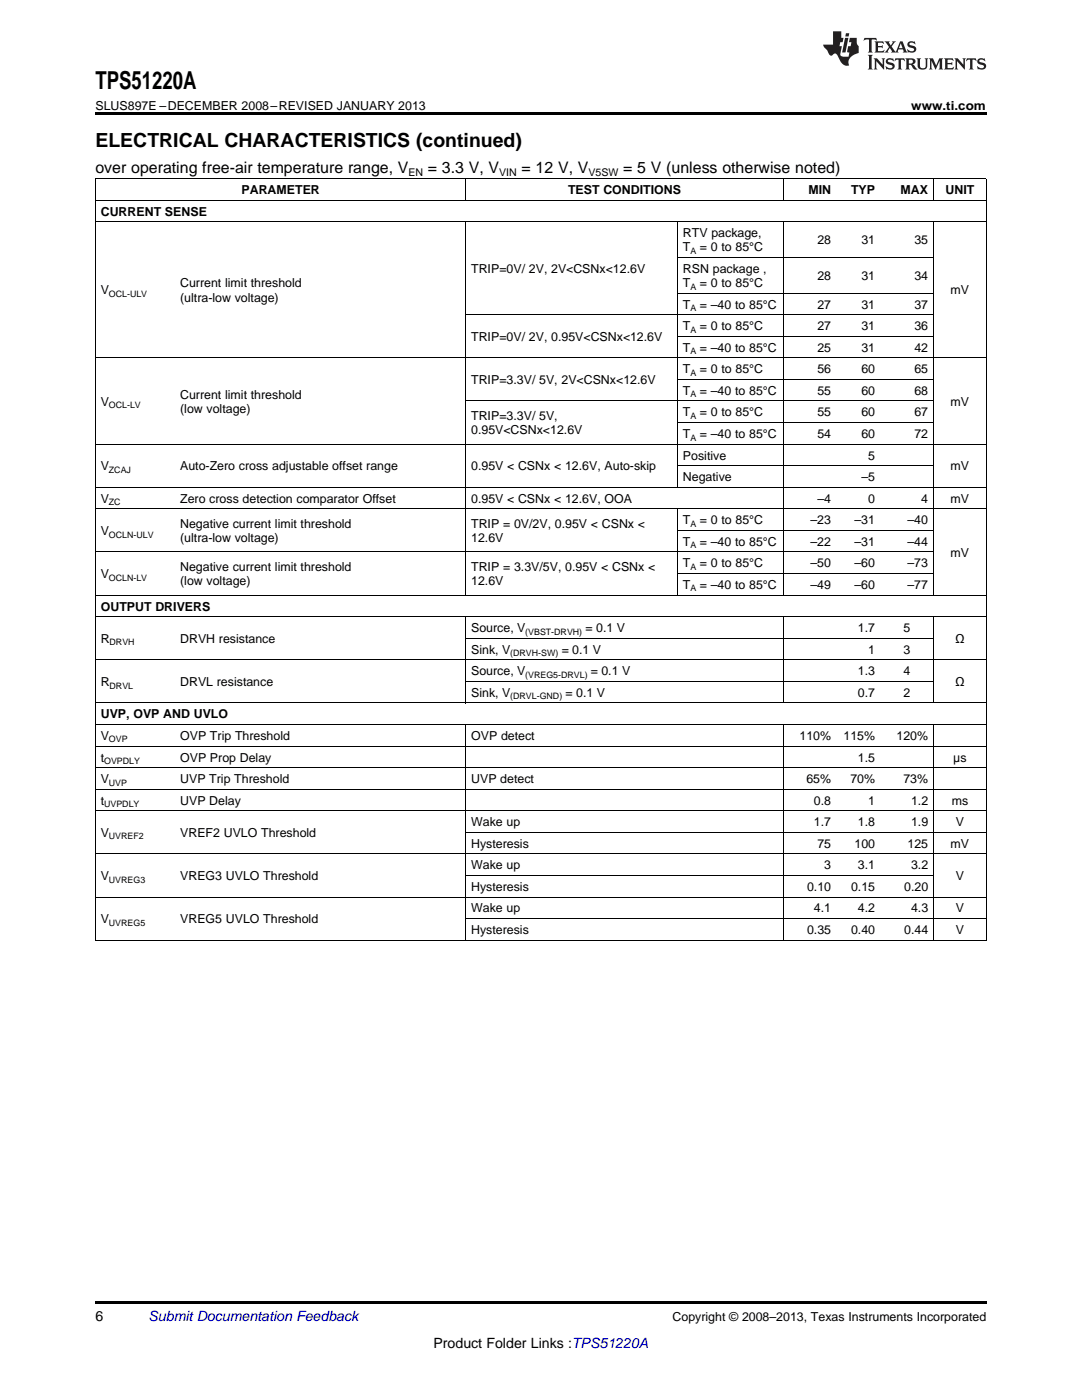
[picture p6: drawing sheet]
<svg xmlns="http://www.w3.org/2000/svg" width="216mm" height="279mm" viewBox="0 0 216 279" stroke-linecap="round" stroke-linejoin="round" font-family="sans-serif">
<defs><g id="words">
<text font-size="4.9" x="19" y="17.8">TPS51220A</text>
<text font-size="3.9" x="19" y="29.3">ELECTRICAL CHARACTERISTICS (continued)</text>
<g font-size="3.2">
<text x="19" y="34.4">over operating free-air temperature range, V</text>
<text x="85.4" y="34.4">= 3.3 V, V</text>
<text x="104.1" y="34.4">= 12 V, V</text>
<text x="124.4" y="34.4">= 5 V (unless otherwise noted)</text>
</g>
<g font-size="2.8">
<text x="19" y="263.6">6</text>
<text x="86.5" y="269">Product Folder Links :TPS51220A</text>
</g>
<text font-size="2.8" fill="#0000c8" x="29.6" y="263.6">Submit Documentation Feedback</text>
<g font-size="2.5">
<text x="19" y="21.9">SLUS897E –DECEMBER 2008–REVISED JANUARY 2013</text>
<text x="181.8" y="21.9">www.ti.com</text>
<text x="48.2" y="38.7">PARAMETER</text>
<text x="113.3" y="38.7">TEST CONDITIONS</text>
<text x="161.3" y="38.7">MIN</text>
<text x="169.8" y="38.7">TYP</text>
<text x="179.7" y="38.7">MAX</text>
<text x="188.7" y="38.7">UNIT</text>
<text x="20.1" y="43">CURRENT SENSE</text>
<text x="136.3" y="47.3">RTV package,</text>
<text x="136.3" y="50.2">T</text>
<text x="139.7" y="50.2">= 0 to 85°C</text>
<text x="163.1" y="48.8">28</text>
<text x="171.9" y="48.8">31</text>
<text x="182.5" y="48.8">35</text>
<text x="20.1" y="58.8">V</text>
<text x="35.9" y="57.4">Current limit threshold</text>
<text x="94" y="54.5">TRIP=0V/ 2V, 2V&lt;CSNx&lt;12.6V</text>
<text x="136.3" y="54.5">RSN package ,</text>
<text x="136.3" y="57.3">T</text>
<text x="139.7" y="57.3">= 0 to 85°C</text>
<text x="163.1" y="55.9">28</text>
<text x="171.9" y="55.9">31</text>
<text x="182.5" y="55.9">34</text>
<text x="189.7" y="58.8">mV</text>
<text x="35.9" y="60.2">(ultra-low voltage)</text>
<text x="136.3" y="61.6">T</text>
<text x="136.3" y="65.9">T</text>
<text x="139.7" y="61.6">= –40 to 85°C</text>
<text x="139.7" y="65.9">= 0 to 85°C</text>
<text x="163.1" y="61.6">27</text>
<text x="163.1" y="65.9">27</text>
<text x="171.9" y="61.6">31</text>
<text x="171.9" y="65.9">31</text>
<text x="182.5" y="61.6">37</text>
<text x="182.5" y="65.9">36</text>
<text x="94" y="68.1">TRIP=0V/ 2V, 0.95V&lt;CSNx&lt;12.6V</text>
<text x="136.3" y="70.2">T</text>
<text x="139.7" y="70.2">= –40 to 85°C</text>
<text x="163.1" y="70.2">25</text>
<text x="171.9" y="70.2">31</text>
<text x="182.5" y="70.2">42</text>
<text x="94" y="76.7">TRIP=3.3V/ 5V, 2V&lt;CSNx&lt;12.6V</text>
<text x="136.3" y="74.5">T</text>
<text x="139.7" y="74.5">= 0 to 85°C</text>
<text x="163.1" y="74.5">56</text>
<text x="171.9" y="74.5">60</text>
<text x="182.5" y="74.5">65</text>
<text x="20.1" y="81">V</text>
<text x="35.9" y="79.6">Current limit threshold</text>
<text x="35.9" y="82.4">(low voltage)</text>
<text x="94" y="83.9">TRIP=3.3V/ 5V,</text>
<text x="136.3" y="78.8">T</text>
<text x="136.3" y="83.1">T</text>
<text x="139.7" y="78.8">= –40 to 85°C</text>
<text x="139.7" y="83.1">= 0 to 85°C</text>
<text x="163.1" y="78.8">55</text>
<text x="163.1" y="83.1">55</text>
<text x="171.9" y="78.8">60</text>
<text x="171.9" y="83.1">60</text>
<text x="182.5" y="78.8">68</text>
<text x="182.5" y="83.1">67</text>
<text x="189.7" y="81">mV</text>
<text x="94" y="86.7">0.95V&lt;CSNx&lt;12.6V</text>
<text x="136.3" y="87.4">T</text>
<text x="139.7" y="87.4">= –40 to 85°C</text>
<text x="163.1" y="87.4">54</text>
<text x="171.9" y="87.4">60</text>
<text x="182.5" y="87.4">72</text>
<text x="20.1" y="93.9">V</text>
<text x="35.9" y="93.9">Auto-Zero cross adjustable offset range</text>
<text x="94" y="93.9">0.95V &lt; CSNx &lt; 12.6V, Auto-skip</text>
<text x="136.3" y="91.7">Positive</text>
<text x="173.2" y="91.7">5</text>
<text x="189.7" y="93.9">mV</text>
<text x="20.1" y="100.3">V</text>
<text x="35.9" y="100.3">Zero cross detection comparator Offset</text>
<text x="94" y="100.3">0.95V &lt; CSNx &lt; 12.6V, OOA</text>
<text x="136.3" y="96">Negative</text>
<text x="163.1" y="100.3">–4</text>
<text x="171.9" y="96">–5</text>
<text x="173.2" y="100.3">0</text>
<text x="183.8" y="100.3">4</text>
<text x="189.7" y="100.3">mV</text>
<text x="20.1" y="106.8">V</text>
<text x="35.9" y="105.4">Negative current limit threshold</text>
<text x="94" y="105.4">TRIP = 0V/2V, 0.95V &lt; CSNx &lt;</text>
<text x="136.3" y="104.6">T</text>
<text x="139.7" y="104.6">= 0 to 85°C</text>
<text x="161.7" y="104.6">–23</text>
<text x="170.5" y="104.6">–31</text>
<text x="181.1" y="104.6">–40</text>
<text x="35.9" y="108.2">(ultra-low voltage)</text>
<text x="35.9" y="114">Negative current limit threshold</text>
<text x="94" y="108.2">12.6V</text>
<text x="94" y="114">TRIP = 3.3V/5V, 0.95V &lt; CSNx &lt;</text>
<text x="136.3" y="108.9">T</text>
<text x="136.3" y="113.2">T</text>
<text x="139.7" y="108.9">= –40 to 85°C</text>
<text x="139.7" y="113.2">= 0 to 85°C</text>
<text x="161.7" y="108.9">–22</text>
<text x="161.7" y="113.2">–50</text>
<text x="170.5" y="108.9">–31</text>
<text x="170.5" y="113.2">–60</text>
<text x="181.1" y="108.9">–44</text>
<text x="181.1" y="113.2">–73</text>
<text x="189.7" y="111.1">mV</text>
<text x="20.1" y="115.4">V</text>
<text x="35.9" y="116.8">(low voltage)</text>
<text x="94" y="116.8">12.6V</text>
<text x="136.3" y="117.5">T</text>
<text x="139.7" y="117.5">= –40 to 85°C</text>
<text x="161.7" y="117.5">–49</text>
<text x="170.5" y="117.5">–60</text>
<text x="181.1" y="117.5">–77</text>
<text x="20.1" y="121.8">OUTPUT DRIVERS</text>
<text x="20.1" y="128.3">R</text>
<text x="35.9" y="128.3">DRVH resistance</text>
<text x="94" y="126.2">Source, V</text>
<text x="94" y="130.5">Sink, V</text>
<text x="112.1" y="130.5">= 0.1 V</text>
<text x="116.8" y="126.2">= 0.1 V</text>
<text x="171.2" y="126.2">1.7</text>
<text x="173.2" y="130.5">1</text>
<text x="180.3" y="126.2">5</text>
<text x="180.3" y="130.5">3</text>
<text x="190.6" y="128.3">Ω</text>
<text x="20.1" y="136.9">R</text>
<text x="35.9" y="136.9">DRVL resistance</text>
<text x="94" y="134.8">Source, V</text>
<text x="117.9" y="134.8">= 0.1 V</text>
<text x="171.2" y="134.8">1.3</text>
<text x="180.3" y="134.8">4</text>
<text x="190.6" y="136.9">Ω</text>
<text x="20.1" y="143.4">UVP, OVP AND UVLO</text>
<text x="94" y="139.1">Sink, V</text>
<text x="112.9" y="139.1">= 0.1 V</text>
<text x="171.2" y="139.1">0.7</text>
<text x="180.3" y="139.1">2</text>
<text x="20.1" y="147.7">V</text>
<text x="35.9" y="147.7">OVP Trip Threshold</text>
<text x="94" y="147.7">OVP detect</text>
<text x="159.5" y="147.7">110%</text>
<text x="168.3" y="147.7">115%</text>
<text x="178.9" y="147.7">120%</text>
<text x="20.1" y="152">t</text>
<text x="35.9" y="152">OVP Prop Delay</text>
<text x="171.2" y="152">1.5</text>
<text x="190.2" y="152">μs</text>
<text x="20.1" y="156.3">V</text>
<text x="20.1" y="160.6">t</text>
<text x="35.9" y="156.3">UVP Trip Threshold</text>
<text x="35.9" y="160.6">UVP Delay</text>
<text x="94" y="156.3">UVP detect</text>
<text x="160.9" y="156.3">65%</text>
<text x="162.4" y="160.6">0.8</text>
<text x="169.7" y="156.3">70%</text>
<text x="173.2" y="160.6">1</text>
<text x="180.3" y="156.3">73%</text>
<text x="181.8" y="160.6">1.2</text>
<text x="189.9" y="160.6">ms</text>
<text x="20.1" y="167">V</text>
<text x="35.9" y="167">VREF2 UVLO Threshold</text>
<text x="94" y="164.9">Wake up</text>
<text x="162.4" y="164.9">1.7</text>
<text x="171.2" y="164.9">1.8</text>
<text x="181.8" y="164.9">1.9</text>
<text x="190.7" y="164.9">V</text>
<text x="94" y="169.2">Hysteresis</text>
<text x="94" y="173.5">Wake up</text>
<text x="163.1" y="169.2">75</text>
<text x="164.5" y="173.5">3</text>
<text x="170.5" y="169.2">100</text>
<text x="171.2" y="173.5">3.1</text>
<text x="181.1" y="169.2">125</text>
<text x="181.8" y="173.5">3.2</text>
<text x="189.7" y="169.2">mV</text>
<text x="20.1" y="175.6">V</text>
<text x="35.9" y="175.6">VREG3 UVLO Threshold</text>
<text x="94" y="177.8">Hysteresis</text>
<text x="161" y="177.8">0.10</text>
<text x="169.8" y="177.8">0.15</text>
<text x="180.4" y="177.8">0.20</text>
<text x="190.7" y="175.6">V</text>
<text x="20.1" y="184.3">V</text>
<text x="35.9" y="184.3">VREG5 UVLO Threshold</text>
<text x="94" y="182.1">Wake up</text>
<text x="162.4" y="182.1">4.1</text>
<text x="171.2" y="182.1">4.2</text>
<text x="181.8" y="182.1">4.3</text>
<text x="190.7" y="182.1">V</text>
<text x="94" y="186.4">Hysteresis</text>
<text x="161" y="186.4">0.35</text>
<text x="169.8" y="186.4">0.40</text>
<text x="180.4" y="186.4">0.44</text>
<text x="190.7" y="186.4">V</text>
<text x="134.2" y="263.6">Copyright © 2008–2013, Texas Instruments Incorporated</text>
</g>
<g font-size="2.1">
<text x="81.5" y="35.1">EN</text>
<text x="99.6" y="35.1">VIN</text>
<text x="117.4" y="35.1">V5SW</text>
</g>
<g font-size="1.8">
<text x="137.8" y="50.7">A</text>
<text x="21.7" y="59.3">OCL-ULV</text>
<text x="137.8" y="57.8">A</text>
<text x="137.8" y="62.1">A</text>
<text x="137.8" y="66.4">A</text>
<text x="137.8" y="70.7">A</text>
<text x="137.8" y="75">A</text>
<text x="21.7" y="81.5">OCL-LV</text>
<text x="137.8" y="79.3">A</text>
<text x="137.8" y="83.6">A</text>
<text x="137.8" y="87.9">A</text>
<text x="21.7" y="94.4">ZCAJ</text>
<text x="21.7" y="100.8">ZC</text>
<text x="21.7" y="107.3">OCLN-ULV</text>
<text x="137.8" y="105.1">A</text>
<text x="137.8" y="109.4">A</text>
<text x="137.8" y="113.7">A</text>
<text x="21.7" y="115.9">OCLN-LV</text>
<text x="137.8" y="118">A</text>
<text x="21.9" y="128.8">DRVH</text>
<text x="101.8" y="131">(DRVH-SW)</text>
<text x="104.8" y="126.6">(VBST-DRVH)</text>
<text x="21.9" y="137.4">DRVL</text>
<text x="104.8" y="135.3">(VREG5-DRVL)</text>
<text x="101.8" y="139.6">(DRVL-GND)</text>
<text x="21.7" y="148.2">OVP</text>
<text x="20.8" y="152.5">OVPDLY</text>
<text x="20.8" y="161.1">UVPDLY</text>
<text x="21.7" y="156.8">UVP</text>
<text x="21.7" y="167.5">UVREF2</text>
<text x="21.7" y="176.1">UVREG3</text>
<text x="21.7" y="184.7">UVREG5</text>
</g>
</g></defs>
<path d="M19 22.5h177.8v.5h-177.8zM19 259.7h177.8v.5h-177.8z" fill="#000"/>
<g fill="none" stroke="#000" stroke-width=".2">
<path d="M19 40h177.8M19 35.6h177.8M19.1 35.7v152M92.9 35.7v4.3M156.3 35.7v4.3M186.2 35.7v4.3M196.8 35.7v152M19 44.3h177.8M92.9 44.3v74.5M135.2 44.3v53M135.2 58.5h51.1M135.2 51.4h51.1"/>
<path d="M156.3 44.3v74.5M186.2 44.3v74.5M19 71.4h177.8M93 62.8h93.3M135.2 75.7h51.1M135.2 67.1h51.1M19 97.2h177.8M19 88.6h177.8M93 80h93.3M135.2 92.9h51.1M135.2 84.3h51.1M19 118.8h177.8"/>
<path d="M19 110.2h167.3M19 101.5h177.8M135.2 101.6v17.2M135.2 114.5h51.1M135.2 105.9h51.1M19 131.7h177.8M19 123.1h177.8M92.9 123.1v17.2M93 136h93.3M93 127.4h93.3M156.3 123.1v17.2M186.2 123.1v17.2"/>
<path d="M19 157.5h177.8M19 153.2h177.8M19 148.9h177.8M19 144.6h177.8M19 140.3h177.8M92.9 144.6v43.1M156.3 144.6v43.1M186.2 144.6v43.1M19 179h177.8M19 170.4h177.8M19 161.8h177.8M93 174.7h93.3"/>
<path d="M93 166.1h103.8M19 187.6h177.8M93 183.3h103.8"/>
</g>
<g fill="#231f20">
<path d="M172.5 7.6l-.1 .5 .4-.2h.6v.1v2.1l-.2 .4h.9l-.2-.4v-2.1l.1-.1h.5l.5 .2-.2-.5zM174.5 8.3l.2 .3v1.5l-.2 .4h1.8l.2-.6a1.04 1.04 0 0 1-1.3 .2v-.7h.6l.3 .2v-.6l-.3 .2h-.6v-.6l.8-.1 .4 .3-.2-.5zM176.5 8.3l.9 1.1-.9 1.1h.8l-.2-.2 .4-.7 .5 .7-.2 .2h1.5l-.2-.2 .2-.4h.9l.1 .4-.2 .2h1l-.3-.3-.7-1.9h-.5l-.9 2-.8-1 .9-1h-.8l.1 .3-.4 .5-.3-.6 .1-.2zM179.7 8.6l.4 1h-.7zM181.3 8.4a.63 .63 0 0 0-.2 .7 .63 .63 0 0 0 .6 .4l.6 .2 .1 .2a.75 .75 0 0 1-.7 .4 .75 .75 0 0 1-.6-.5l.1 .7 .1-.1a1.11 1.11 0 0 0 1.5-.6 1.13 1.13 0 0 0-1.2-.8l-.1-.4a1.04 1.04 0 0 1 1.2 .2l-.2-.5-.2 .1-.4-.2zM173.2 10.9l.2 .4v2.2l-.2 .4h1l-.3-.4v-2.2l.3-.4zM174.3 11.6l.3 .4v1.5l-.3 .4h.8l-.2-.4v-1.3l1.5 1.7v-1.9l.2-.4h-.7l.2 .4v.9l-1.1-1.3zM177 11.8a.62 .62 0 0 0-.2 .7 .62 .62 0 0 0 .6 .4l.6 .1 .1 .3a.76 .76 0 0 1-.7 .3 .76 .76 0 0 1-.7-.4l.2 .7 .1-.1a1.11 1.11 0 0 0 1.5-.6 1.13 1.13 0 0 0-1.2-.8l-.1-.4a1.04 1.04 0 0 1 1.2 .2l-.2-.6-.2 .1-.5-.1zM178.7 11.6l-.2 .6a.61 .61 0 0 1 .8-.3v1.6l-.2 .4h.9l-.2-.4v-1.6a.63 .63 0 0 1 .7 .3l-.1-.6zM180.6 11.6l.3 .4v1.5l-.3 .4h1l-.2-.2-.1-.8 .6 .2a.76 .76 0 0 0 1.2 .7l-1-1a.58 .58 0 0 0 .6-.5 .58 .58 0 0 0-.5-.6zM181.4 11.9h.1a.45 .45 0 0 1 .5 .1 .45 .45 0 0 1 .1 .5l-.8 .2zM182.9 11.6l.2 .2a2.17 2.17 0 0 0 .3 1.9 .99 .99 0 0 0 1.6-.6v-1.1l.2-.4h-.7l.2 .2a1.92 1.92 0 0 1-.2 1.8 .6 .6 0 0 1-.9-.5v-1.1l.2-.4zM185.4 11.6l.2 .4v1.5l-.2 .4h.7l-.2-.4v-1.4l.8 1.8 .8-1.8v1.4l-.2 .4h.9l-.2-.4v-1.5l.2-.4h-.8l-.6 1.5-.6-1.5zM188.4 11.6l.2 .4v1.5l-.2 .4h1.8l.1-.6a1.04 1.04 0 0 1-1.2 .1v-.6h.5l.4 .2v-.6l-.4 .2h-.5v-.7h.8l.3 .3-.1-.6zM190.5 11.6l.2 .4v1.5l-.2 .4h.7l-.2-.4v-1.3l1.5 1.7v-1.9l.2-.4h-.7l.2 .4v.9l-1.1-1.3zM192.9 11.6l-.1 .6a.61 .61 0 0 1 .7-.3l.1 1.6-.3 .4h1l-.3-.4 .1-1.6a.63 .63 0 0 1 .7 .3l-.1-.6zM195.2 11.8a.62 .62 0 0 0-.2 .7 .62 .62 0 0 0 .6 .4l.6 .1 .1 .3a.76 .76 0 0 1-.7 .3 .76 .76 0 0 1-.6-.4l.1 .7 .1-.1a1.11 1.11 0 0 0 1.6-.6 1.13 1.13 0 0 0-1.3-.8l-.1-.4a1.04 1.04 0 0 1 1.2 .2l-.1-.6-.2 .1-.5-.1z"/>
<path d="M166.2 6.3v2.6h-1.9v.4l.8 .9a.91 .91 0 0 0 1 .8 .56 .56 0 0 1 .5-.3 .56 .56 0 0 1 .5 .3l.4 .8a1.53 1.53 0 0 0 1.9 1.2 1.54 1.54 0 0 1 1-2.1l.9-.3v-1.4a1.52 1.52 0 0 1-.4-1.6h-1.3l-.2 .8h.5l-.2 .8h-.5l-.1 1v.2l.4 .1-.2 .8a1.93 1.93 0 0 1-1.6-.3l.3-1.8h-.5l.2-.8h.4l.2-.8h-.4v-1.3zM168.6 7.6l-.6 2.9h.7l.6-2.9zM168.8 6.6l-.1 .7h.6l.2-.7z"/>
</g>
<use href="#words"/>
</svg>
